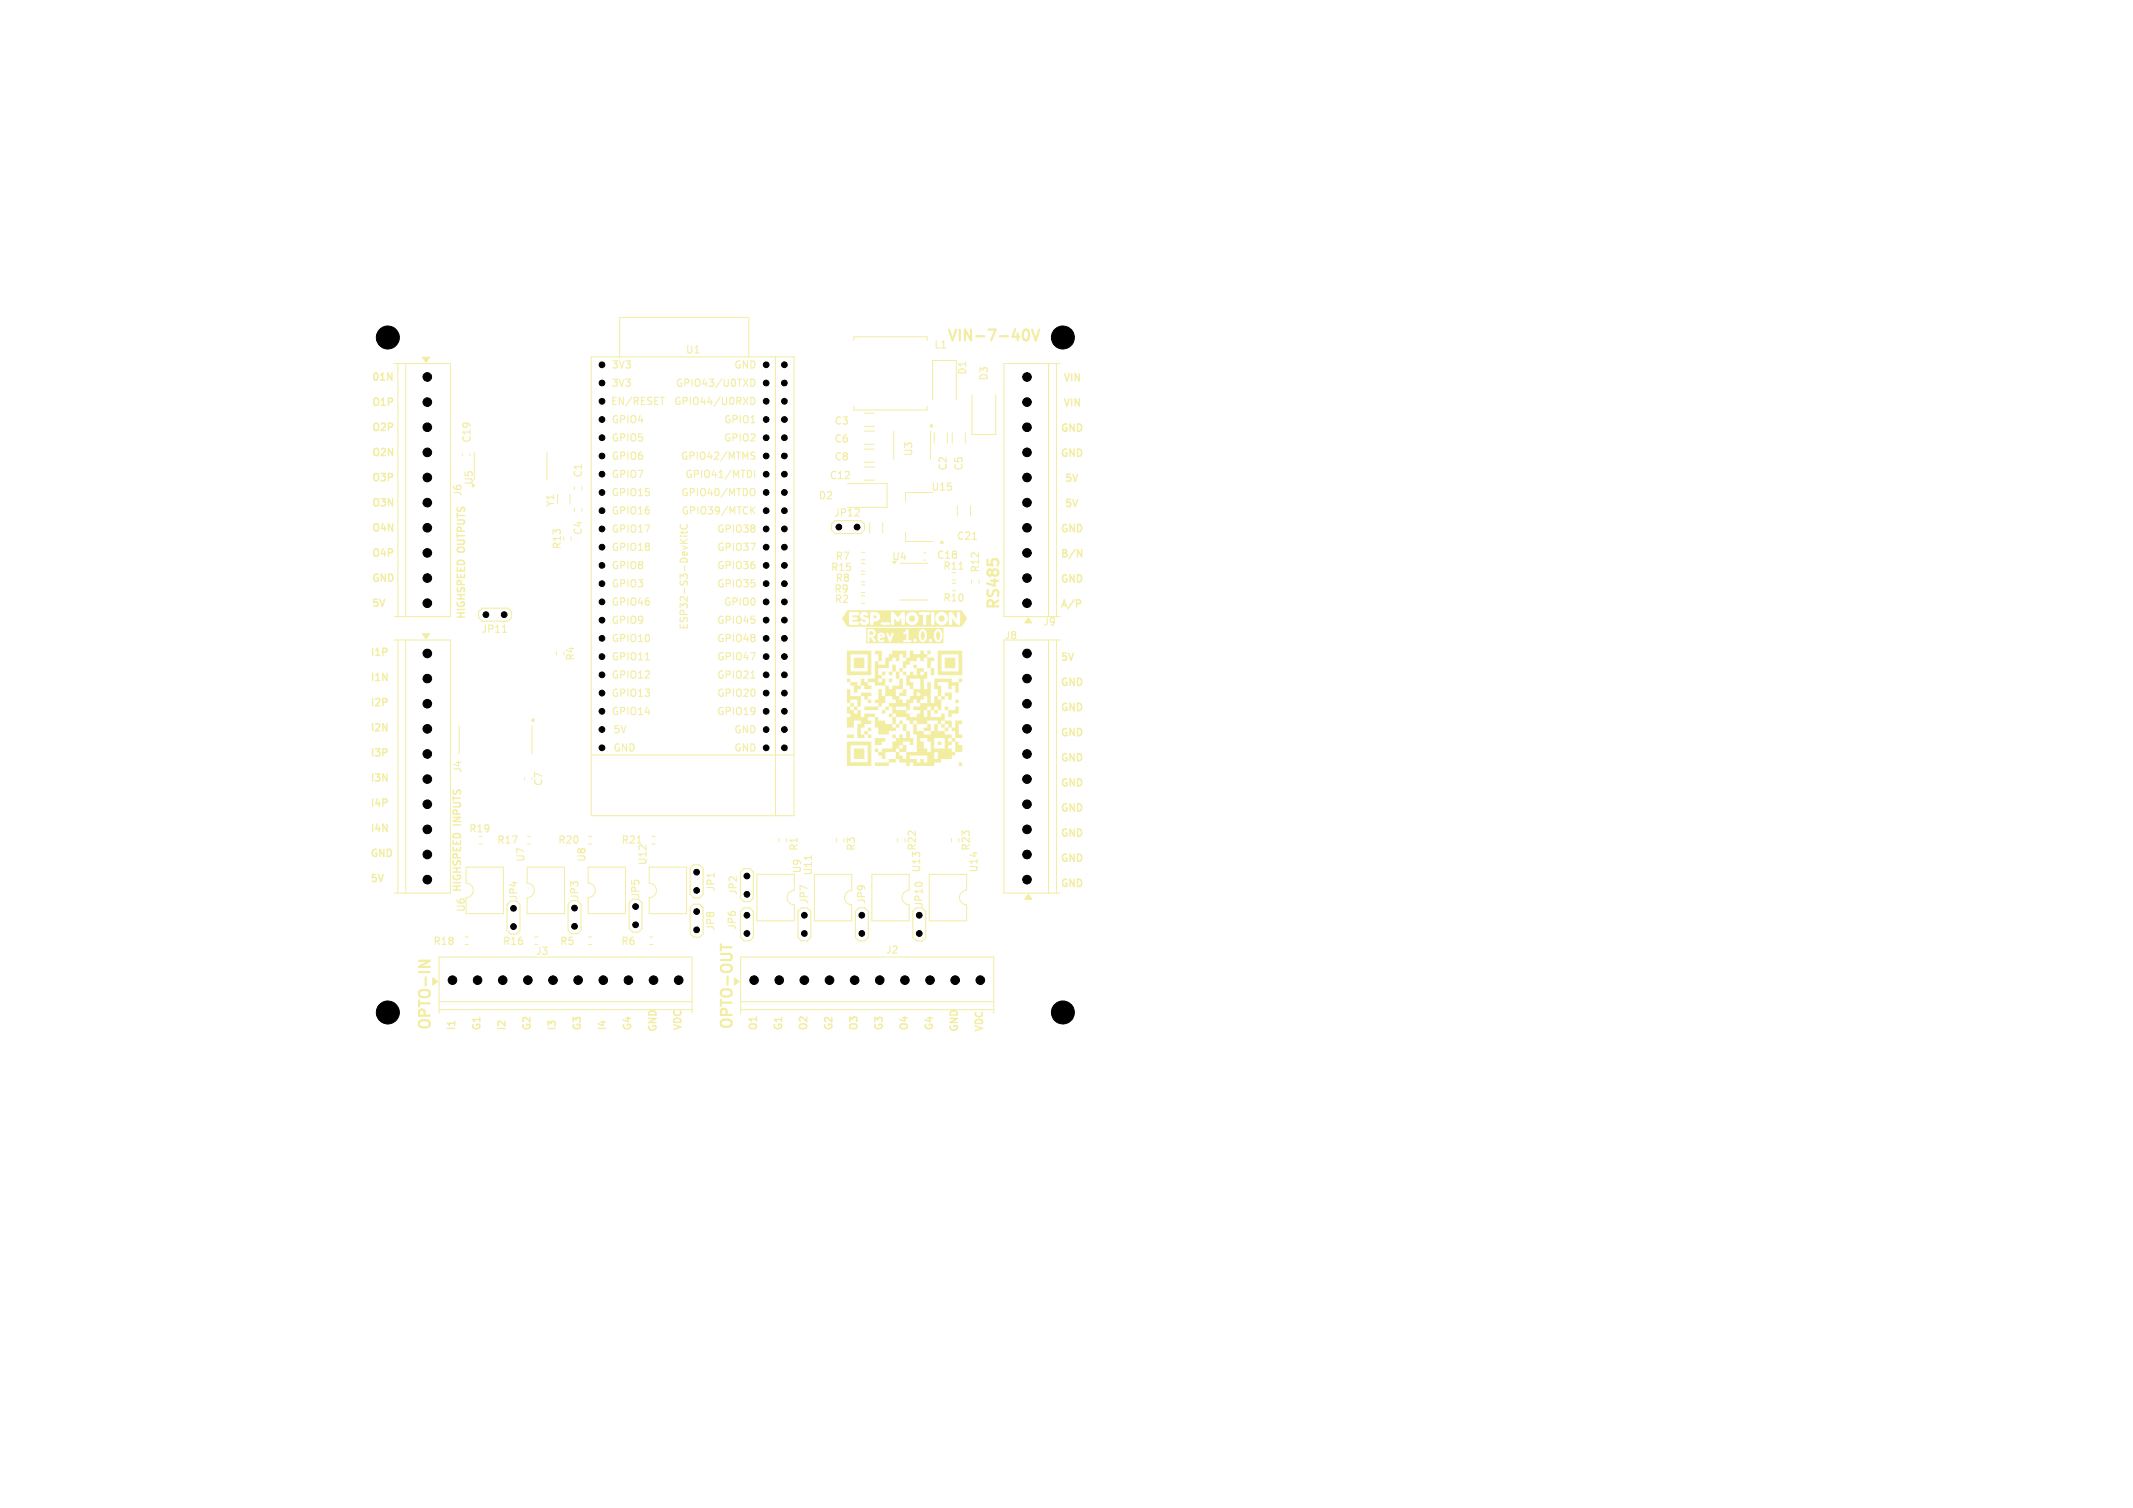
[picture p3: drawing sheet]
<svg xmlns="http://www.w3.org/2000/svg" width="297mm" height="210mm" viewBox="0 0 297 210" stroke-linecap="round" stroke-linejoin="round" font-family="sans-serif">
<defs><g id="words">
<g font-size="2.1" fill="#f2eda1">
<text x="131.8" y="47.6">VIN-7-40V</text>
<text x="139.2" y="85" transform="rotate(-90 139.2 85)">RS485</text>
<text x="60" y="143.6" transform="rotate(-90 60 143.6)">OPTO-IN</text>
<text x="102.1" y="143.5" transform="rotate(-90 102.1 143.5)">OPTO-OUT</text>
</g>
<g font-size="1.4" fill="#f2eda1">
<text x="51.7" y="53.1">01N</text>
<text x="85.1" y="51.5">3V3</text>
<text x="95.4" y="49.4">U1</text>
<text x="102.1" y="51.5">GND</text>
<text x="130" y="48.7">L1</text>
<text x="134.7" y="52.3" transform="rotate(-90 134.7 52.3)">D1</text>
<text x="137.7" y="53.1" transform="rotate(-90 137.7 53.1)">D3</text>
<text x="148" y="53.2">VIN</text>
<text x="51.7" y="56.6">O1P</text>
<text x="84.9" y="56.6">EN/RESET</text>
<text x="85.1" y="59.1">GPIO4</text>
<text x="85.1" y="54.1">3V3</text>
<text x="93.7" y="56.6">GPIO44/U0RXD</text>
<text x="94" y="54.1">GPIO43/U0TXD</text>
<text x="100.7" y="59.1">GPIO1</text>
<text x="116.1" y="59.3">C3</text>
<text x="148" y="56.7">VIN</text>
<text x="51.7" y="63.6">O2N</text>
<text x="51.7" y="60.1">O2P</text>
<text x="65.7" y="61.8" transform="rotate(-90 65.7 61.8)">C19</text>
<text x="85.1" y="61.7">GPIO5</text>
<text x="85.1" y="64.2">GPIO6</text>
<text x="94.7" y="64.2">GPIO42/MTMS</text>
<text x="100.7" y="61.7">GPIO2</text>
<text x="116.1" y="64.3">C8</text>
<text x="116.1" y="61.8">C6</text>
<text x="127.2" y="63.6" transform="rotate(-90 127.2 63.6)">U3</text>
<text x="132" y="65.6" transform="rotate(-90 132 65.6)">C2</text>
<text x="134.2" y="65.6" transform="rotate(-90 134.2 65.6)">C5</text>
<text x="147.6" y="60.2">GND</text>
<text x="147.6" y="63.7">GND</text>
<text x="51.7" y="70.6">O3N</text>
<text x="51.7" y="67.1">O3P</text>
<text x="64.4" y="69.2" transform="rotate(-90 64.4 69.2)">J6</text>
<text x="66" y="67.6" transform="rotate(-90 66 67.6)">U5</text>
<text x="77.3" y="70.7" transform="rotate(-90 77.3 70.7)">Y1</text>
<text x="81.2" y="66.6" transform="rotate(-90 81.2 66.6)">C1</text>
<text x="85.1" y="71.8">GPIO16</text>
<text x="85.1" y="69.3">GPIO15</text>
<text x="85.1" y="66.8">GPIO7</text>
<text x="94.7" y="69.3">GPIO40/MTDO</text>
<text x="94.8" y="71.8">GPIO39/MTCK</text>
<text x="95.3" y="66.8">GPIO41/MTDI</text>
<text x="113.9" y="69.7">D2</text>
<text x="115.4" y="66.9">C12</text>
<text x="129.6" y="68.5">U15</text>
<text x="148.2" y="67.2">5V</text>
<text x="148.2" y="70.7">5V</text>
<text x="51.7" y="74.1">O4N</text>
<text x="51.7" y="77.6">O4P</text>
<text x="64.8" y="76.8" transform="rotate(-90 64.8 76.8)">OUTPUTS</text>
<text x="78.3" y="76.6" transform="rotate(-90 78.3 76.6)">R13</text>
<text x="81.2" y="74.6" transform="rotate(-90 81.2 74.6)">C4</text>
<text x="85.1" y="76.9">GPIO18</text>
<text x="85.1" y="74.4">GPIO17</text>
<text x="99.7" y="74.4">GPIO38</text>
<text x="99.7" y="76.9">GPIO37</text>
<text x="116" y="72.1">JP12</text>
<text x="133.1" y="75.4">C21</text>
<text x="147.6" y="74.2">GND</text>
<text x="147.6" y="77.7">B/N</text>
<text x="51.7" y="81.1">GND</text>
<text x="85.1" y="82">GPIO3</text>
<text x="85.1" y="79.5">GPIO8</text>
<text x="99.7" y="79.5">GPIO36</text>
<text x="99.7" y="82">GPIO35</text>
<text x="115.6" y="79.7">R15</text>
<text x="116.1" y="82.7">R9</text>
<text x="116.2" y="81.2">R8</text>
<text x="116.2" y="78.2">R7</text>
<text x="124.1" y="78.2">U4</text>
<text x="130.4" y="78">C18</text>
<text x="131.2" y="79.5">R11</text>
<text x="131.2" y="84">R10</text>
<text x="136.5" y="79.8" transform="rotate(-90 136.5 79.8)">R12</text>
<text x="147.6" y="81.2">GND</text>
<text x="51.7" y="84.6">5V</text>
<text x="64.8" y="86.3" transform="rotate(-90 64.8 86.3)">HIGHSPEED</text>
<text x="66.9" y="88.3">JP11</text>
<text x="85.1" y="84.5">GPIO46</text>
<text x="85.1" y="87.1">GPIO9</text>
<text x="85.1" y="89.6">GPIO10</text>
<text x="96" y="87.8" transform="rotate(-90 96 87.8)">ESP32-S3-DevKitC</text>
<text x="99.7" y="89.6">GPIO48</text>
<text x="99.7" y="87.1">GPIO45</text>
<text x="100.7" y="84.5">GPIO0</text>
<text x="116.1" y="84.2">R2</text>
<text x="139.8" y="89.2">J8</text>
<text x="145.2" y="87.3">J9</text>
<text x="147.6" y="84.7">A/P</text>
<text x="51.5" y="91.4">I1P</text>
<text x="51.5" y="94.9">I1N</text>
<text x="80.2" y="92.1" transform="rotate(-90 80.2 92.1)">R4</text>
<text x="85.1" y="92.2">GPIO11</text>
<text x="85.1" y="94.7">GPIO12</text>
<text x="99.7" y="94.7">GPIO21</text>
<text x="99.7" y="92.2">GPIO47</text>
<text x="147.6" y="95.6">GND</text>
<text x="147.6" y="92.1">5V</text>
<text x="51.5" y="101.9">I2N</text>
<text x="51.5" y="98.4">I2P</text>
<text x="85.1" y="99.8">GPIO14</text>
<text x="85.1" y="97.2">GPIO13</text>
<text x="99.7" y="97.2">GPIO20</text>
<text x="99.7" y="99.8">GPIO19</text>
<text x="147.6" y="99.1">GND</text>
<text x="51.5" y="105.4">I3P</text>
<text x="64.4" y="107.7" transform="rotate(-90 64.4 107.7)">J4</text>
<text x="85.3" y="104.9">GND</text>
<text x="85.3" y="102.3">5V</text>
<text x="102.1" y="102.3">GND</text>
<text x="102.1" y="104.9">GND</text>
<text x="147.6" y="102.6">GND</text>
<text x="147.6" y="106.1">GND</text>
<text x="51.5" y="108.9">I3N</text>
<text x="51.5" y="112.4">I4P</text>
<text x="75.7" y="109.6" transform="rotate(-90 75.7 109.6)">C7</text>
<text x="147.6" y="113.1">GND</text>
<text x="147.6" y="109.6">GND</text>
<text x="51.5" y="115.9">I4N</text>
<text x="51.5" y="119.4">GND</text>
<text x="64.2" y="114.8" transform="rotate(-90 64.2 114.8)">INPUTS</text>
<text x="65.2" y="116.1">R19</text>
<text x="69.1" y="117.7">R17</text>
<text x="77.6" y="117.7">R20</text>
<text x="86.4" y="117.7">R21</text>
<text x="111.3" y="118.6" transform="rotate(-90 111.3 118.6)">R1</text>
<text x="119.2" y="118.6" transform="rotate(-90 119.2 118.6)">R3</text>
<text x="127.7" y="118.6" transform="rotate(-90 127.7 118.6)">R22</text>
<text x="135.2" y="118.6" transform="rotate(-90 135.2 118.6)">R23</text>
<text x="147.6" y="116.6">GND</text>
<text x="51.5" y="122.9">5V</text>
<text x="64.2" y="124.3" transform="rotate(-90 64.2 124.3)">HIGHSPEED</text>
<text x="72.2" y="125.5" transform="rotate(-90 72.2 125.5)">JP4</text>
<text x="73.2" y="120.1" transform="rotate(-90 73.2 120.1)">U7</text>
<text x="80.7" y="125.4" transform="rotate(-90 80.7 125.4)">JP3</text>
<text x="81.7" y="120.1" transform="rotate(-90 81.7 120.1)">U8</text>
<text x="89.2" y="125.2" transform="rotate(-90 89.2 125.2)">JP5</text>
<text x="90.2" y="120.6" transform="rotate(-90 90.2 120.6)">U12</text>
<text x="99.7" y="124.2" transform="rotate(-90 99.7 124.2)">JP1</text>
<text x="102.8" y="124.8" transform="rotate(-90 102.8 124.8)">JP2</text>
<text x="111.7" y="121.7" transform="rotate(-90 111.7 121.7)">U9</text>
<text x="113.3" y="122" transform="rotate(-90 113.3 122)">U11</text>
<text x="128.3" y="121.6" transform="rotate(-90 128.3 121.6)">U13</text>
<text x="136.3" y="121.6" transform="rotate(-90 136.3 121.6)">U14</text>
<text x="147.6" y="120.1">GND</text>
<text x="147.6" y="123.6">GND</text>
<text x="60.2" y="131.8">R18</text>
<text x="64.9" y="127.1" transform="rotate(-90 64.9 127.1)">U6</text>
<text x="69.9" y="131.8">R16</text>
<text x="77.9" y="131.8">R5</text>
<text x="86.4" y="131.8">R6</text>
<text x="99.7" y="129.7" transform="rotate(-90 99.7 129.7)">JP8</text>
<text x="102.7" y="129.6" transform="rotate(-90 102.7 129.6)">JP6</text>
<text x="112.7" y="126" transform="rotate(-90 112.7 126)">JP7</text>
<text x="120.7" y="126" transform="rotate(-90 120.7 126)">JP9</text>
<text x="128.7" y="126.5" transform="rotate(-90 128.7 126.5)">JP10</text>
<text x="74.5" y="133.2">J3</text>
<text x="123.3" y="133">J2</text>
<text x="63.4" y="143.6" transform="rotate(-90 63.4 143.6)">I1</text>
<text x="66.9" y="143.6" transform="rotate(-90 66.9 143.6)">G1</text>
<text x="70.4" y="143.6" transform="rotate(-90 70.4 143.6)">I2</text>
<text x="73.9" y="143.6" transform="rotate(-90 73.9 143.6)">G2</text>
<text x="77.4" y="143.6" transform="rotate(-90 77.4 143.6)">I3</text>
<text x="80.9" y="143.6" transform="rotate(-90 80.9 143.6)">G3</text>
<text x="84.4" y="143.6" transform="rotate(-90 84.4 143.6)">I4</text>
<text x="87.9" y="143.6" transform="rotate(-90 87.9 143.6)">G4</text>
<text x="91.5" y="143.8" transform="rotate(-90 91.5 143.8)">GND</text>
<text x="94.9" y="143.6" transform="rotate(-90 94.9 143.6)">VDC</text>
<text x="105.5" y="143.6" transform="rotate(-90 105.5 143.6)">O1</text>
<text x="109" y="143.6" transform="rotate(-90 109 143.6)">G1</text>
<text x="112.5" y="143.6" transform="rotate(-90 112.5 143.6)">O2</text>
<text x="116" y="143.6" transform="rotate(-90 116 143.6)">G2</text>
<text x="119.5" y="143.6" transform="rotate(-90 119.5 143.6)">O3</text>
<text x="123" y="143.6" transform="rotate(-90 123 143.6)">G3</text>
<text x="126.5" y="143.6" transform="rotate(-90 126.5 143.6)">O4</text>
<text x="130" y="143.6" transform="rotate(-90 130 143.6)">G4</text>
<text x="133.4" y="143.8" transform="rotate(-90 133.4 143.8)">GND</text>
<text x="136.9" y="143.8" transform="rotate(-90 136.9 143.8)">VDC</text>
</g>
</g></defs>
<path d="M142.6 46a.36 .36 0 0 1 .3-.1 .36 .36 0 0 1 .3 .3 .77 .77 0 0 1-.4 1.2 .91 .91 0 0 1-.2-1.4zM143.7 45.9l.5 1.5 .5-1.5" fill="none" stroke="#f2eda1" stroke-width=".3"/>
<g fill="#f2eda1">
<path d="M122.5 88.4h.3l.1 .1-.4 .1z"/>
<path d="M128.4 88l.1-.1a.75 .75 0 0 1 0 1.2 .88 .88 0 0 1-.1-1.1z"/>
<path d="M130.5 88l.2-.1a.75 .75 0 0 1-.1 1.2 .88 .88 0 0 1-.1-1.1z"/>
<path d="M121.1 87.9l.4 .1 .1 .3-.5 .1z"/>
<path d="M120.6 87.4h10.8v2.2h-10.8v-1.8h.2v1.5a.15 .15 0 0 0 .1 .1 .15 .15 0 0 0 .2-.1v-.6h.1l.5 .7a.15 .15 0 0 0 .2 0 .15 .15 0 0 0 0-.2l-.3-.5 .2-.2h.4v.6l.1 .2 .3 .1 .5-.1a.15 .15 0 0 0 0-.2 .15 .15 0 0 0-.2 0h-.3l-.1-.2 .7-.2-.1-.4h.3l.4 1 .1 .1 .2-.1 .3-1.1h1.4l.1 .1 .3-.1v.9h-.3a.15 .15 0 0 0-.1 .2 .15 .15 0 0 0 .1 .1h.9l.1-.1v-.1h.3a.22 .22 0 0 0 .3 .2 .22 .22 0 0 0 0-.4 .22 .22 0 0 0-.3 .2l-.7-.1v-.8h1.4l.1 .7 .4 .4h.2l.3-.2h.4a.22 .22 0 0 0 .4 .2 .22 .22 0 0 0 0-.4 .22 .22 0 0 0-.4 .2h-.4l.2-.9h1v.4l.1 .5 .3 .2 .4-.1 .3-.6v-.4l-.2-.5-.3-.2h-.2l-.3 .2-.1 .5h-1l-.2-.5-.3-.2h-.2l-.3 .2-.2 .5h-1.4v-.6l-.2-.1-.5 .6-1.6-.1-.3 .7-.3-.7-.2 .2h-.3l-.2-.2h-.4l-.2 .1-.1 .3h-.4l.1-.5-.2-.3-.2-.1h-.6l-.1 .2h-.2z"/>
</g>
<path d="M137.5 77.9v.8M138.1 78l.3-.1h.3l.2 .1M58.3 133.8h1.5l-1.5 .9M100.4 131.5v.8" fill="none" stroke="#f2eda1" stroke-width=".3"/>
<path d="M150 76.5l.6 1v-1M150.4 83.6l.1 .1-.1 .3" fill="none" stroke="#f2eda1" stroke-width=".2"/>
<g fill="none" stroke="#f2eda1" stroke-width=".15">
<path d="M91.9 55.3h.6M104.5 52.8a.51 .51 0 0 1 .6 .5 .51 .51 0 0 1-.6 .5zM104.5 55.3a.51 .51 0 0 1 .6 .5 .51 .51 0 0 1-.6 .5zM94.7 75.1l.6 .6M94.7 74.7h.1M94.8 73a.47 .47 0 0 0 .3 .7 .47 .47 0 0 0 .6-.5l-.1-.2M95 74.7h.7M95 74v.3M95.7 75.1l-.6 .4M95.7 74l-.1 .2h-.9M104.5 65.5l.1 .4-.1 .5M104.6 68.1l.1-.1a.34 .34 0 0 1 .4 .4v.3a.33 .33 0 0 1-.2 .3 .33 .33 0 0 1-.3 0"/>
<path d="M104.6 63.3l.4 .2 .1 .3-.2 .2-.4-.1M104.7 71l.4 .6M105.1 65.5v1M105.1 63h-.4l-.1 .1M105.1 70.6l-.6 .5M119 71.9h.6M119.6 71v.3M133.5 79.3h.6M135.4 75.1h.6M70 88.1h.5M89.9 91.9h.5M104.5 94.4h.6"/>
<path d="M88.7 117.4h.6M113 119.1v.6M99.5 121.6v.6M111.6 126.4l-.5 .5v3.6l.5 .5h.8l.5-.5v-3.6l-.5-.5"/>
</g>
<g fill="none" stroke="#f2eda1" stroke-width=".14">
<path d="M120.4 57.5h1.4M120.4 59.4h1.4M64.4 63.2v.2M65.4 63.2v.2M80 70.8v.4M81 70.8v.4M120.4 65h1.4M120.4 66.9h1.4M120.4 62.5h1.4M120.4 64.4h1.4M124.4 60.1v3.9M128.6 77h.3"/>
<path d="M128.6 78h.3M129.6 60.1v3.9M132.6 60.3v1.4M134.4 60.3v1.4M54.9 89.1h7.8v35.3h-7.8M55.4 89.1v35.3M56.5 89.1v35.3M66.7 117.5h.5M81.9 116.5h.5M81.9 117.5h.5M90.8 116.5h.4M90.8 117.5h.4"/>
<path d="M132.5 116.8v.4M133.5 116.8v.4M74.4 130.5h.5M74.4 131.5h.5"/>
</g>
<g fill="#f2eda1" stroke="#f2eda1" stroke-width=".14">
<path d="M129.5 59.3l.3-.2v.4z"/>
<path d="M58.8 88.3h1l-.5 .6z"/>
</g>
<g fill="#f2eda1">
<path d="M117.9 94.5h.5v.5h-.5z"/>
<path d="M117.9 102.3h1v.5h-1z"/>
<path d="M118.9 91.6h1.5v1.4h-1.5z"/>
<path d="M118.9 104.2h1.5v1.5h-1.5z"/>
<path d="M120.8 97.4h.5v.5h-.5z"/>
<path d="M120.8 102.3h.5v.5h-.5z"/>
<path d="M122.8 93.5h.5v.5h-.5z"/>
<path d="M123.8 94.5h.4v.5h-.4z"/>
<path d="M124.7 93.5h.5v1h-.5z"/>
<path d="M125.7 100.8h.5v1h-.5z"/>
<path d="M127.2 92.6h.5v.4h-.5z"/>
<path d="M129.6 93h.5v1h-.5z"/>
<path d="M130.6 103.3h.5v.5h-.5z"/>
<path d="M131.1 100.8h.4v.5h-.4z"/>
<path d="M131.5 101.3h.5v.5h-.5z"/>
<path d="M131.5 91.6h1.5v1.4h-1.5z"/>
<path d="M133 97.4h.5v.5h-.5z"/>
<path d="M133.5 106.2h.5v.5h-.5z"/>
<path d="M121.8 102.8h1.5v.5h-.5v.5h-1z"/>
<path d="M125.2 96.5h.5v-.5h.5v.9h-1z"/>
<path d="M125.2 104.2h.5v-.4h.5v.9h-1z"/>
<path d="M128.6 101.3h.5v-.5h.5v1h-1z"/>
<path d="M129.1 91.6h1v.5h-.5v.9h-.5z"/>
<path d="M124.2 92.6h.5v.9h-.5v.5h-.4v-.5h.4z"/>
<path d="M117.9 90.6h3.4v3.4h-3.4v-.5h2.9v-2.4h-2.4v2.4h-.5z"/>
<path d="M117.9 103.3h3.4v3.4h-3.4v-.5h2.9v-2.4h-2.4v2.4h-.5z"/>
<path d="M130.6 90.6h3.4v3.4h-3.4v-.5h2.9v-2.4h-2.4v2.4h-.5z"/>
<path d="M131.5 98.4h.5v.5h1v-.5h.5v1h-1v.5h-.5v-1h-.5z"/>
<path d="M121.8 104.2h.5v.5h.5v-.5h1.4v-.9h.5v-.5h-.5v-.5h.5v.5h.5v-.5h.5v.5h.5v-1h.5v1h.5v1h-.5v-.5h-1v.5h-.5v.4h-.5v.5h-1.4v1h-.5v-.5h-.5v-.5h-.5z"/>
<path d="M117.9 96h.5v.9h1.5v-.4h1.4v.4h-.5v.5h-.4v-.5h-.5v1.5h-.5v.5h-.5v.5h.5v-.5h.5v1h.5v-.5h1.4v.5h-1v.4h.5v.5h-.9v.5h-.5v1h.5v-.5h.4v-.5h.5v.5h-.5v.5h-.4v.5h-1v-2h.5v-.5h-1v1h-1v-1.4h.5v-.5h-.5v-1h.5v-.5h.5v.5h-.5v.5h.5v-.5h.5v-1h-1v.5h-.5z"/>
<path d="M121.8 90.6h1v1.5h-.5v.5h1v-1h.5v-.5h.4v-.5h2v1h.5v-1h.5v.5h.9v-.5h.5v.5h.5v-.5h.5v.5h-.5v.5h-.5v.5h-.5v-.5h-.4v.5h-1v.5h-.5v.4h-.5v.5h-.5v-.5h.5v-.9h.5v-.5h-.5v-.5h-.5v1h-.5v-.5h-.5v.5h-.4v.9h-1.5v1h.5v.5h-.5v.5h.5v-.5h.5v1h-1.5v-.5h-1v.5h.5v.5h-.9v-.5h-.5v.5h-.5v.5h-.5v-1h-.5v-.5h1v.5h.5v-1h.5v.5h.4v-.5h1v-2.4h.5v-1h-.5z"/>
<path d="M121.8 106.2h2v-.5h.9v-1h.5v.5h.5v.5h2v.5h.4v-.5h.5v.5h.5v-.5h1.5v-1h-.5v1h-1v-.5h-2.4v.5h-.5v-1h1.5v-1.4h.9v.9h.5v.5h.5v-.5h1.9v-1.4h-1.4v1.4h-.5v-.9h-.5v-.5h-1v.5h-.4v-1h-.5v-1.5h.5v1h.9v.5h1v-.5h.5v-1h.5v1h.9v.5h1v.5h-.5v.5h.5v-.5h.5v-1h-.5v-.5h-.5v-.5h-.5v-.5h1v1h.5v-1h1v.5h-.5v1.5h.5v.5h-1v.5h-.5v.5h-.5v.4h.5v.5h.5v-1.4h.5v.5h.5v.9h-1v.5h-.5v.5h-1.4v.5h-1v.5h-2.9v-.5h-.5v.5h-.5v-.5h-1v-.5h-.5v.5h-.9v.5h-2z"/>
<path d="M122.3 96h.5v.9h.5v-1.4h.5v.5h.4v-.5h1v-1h.5v1.5h-1v.9h.5v.5h.5v.5h.5v-.5h.5v-.5h1.4v-.4h-.4v.4h-.5v-.9h.9v-1.5h-1.4v.5h.5v1h-.5v-.5h-.5v-1.5h-.5v-.5h.5v.5h.5v-.5h.5v.5h.5v-1h.9v.5h-.5v.5h.5v-.5h.5v1h-.5v1.5h.5v-1h.5v2.9h.5v-.5h1v-.5h-.5v.5h-.5v-.5h.5v-.9h-.5v-1.5h2.4v.5h1v-.5h.5v.5h-.5v1.5h-.5v-1h-.5v.5h-.5v-1h-1.4v.5h.5v1.4h.4v-.4h1v.9h-.5v-.5h-.5v.5h-.4v1.5h-.5v.5h-.5v-.5h.5v-.5h-.5v.5h-.5v1h1.5v-.5h.4v.9h-.4v.5h-.5v-.5h-1.5v.5h-1.4v-.5h-.5v.5h-.5v-.5h-.5v-.4h-1.5v.9h-.5v.5h.5v-.5h.5v-.5h.5v.5h-.5v.5h-.5v.5h-.9v.5h-1.5v-1h-.5v-1.4h.5v.4h1v.5h.9v-.9h.5v-.5h-.5v.5h-.4v-.5h.4v-1h.5v.5h1.5v.5h.5v.5h1v-.5h.9v.5h.5v-1h.5v-.5h-.5v.5h-.5v.5h-.5v-.5h-.9v-.5h.9v-.5h1v-1h-.5v.5h-.5v.5h-.4v-.5h-.5v.5h-.5v1h-.5v-.5h-2.4v.5h-.5v.5h-.5v-.5h.5v-.5h.5v-.5h.9v-.5h-.5v-.5h-.9v1h-.5v.5h-.5v.5h-1.9v-.5h1.9v-.5h-.5v-.5h.5z"/>
</g>
<g fill="none" stroke="#f2eda1" stroke-width=".14">
<path d="M54.9 50.6h7.8v35.3h-7.8M55.4 50.6v35.3M56.5 50.6v35.3M82.3 49.7h28.3v63.9h-28.3zM86.3 49.7v-5.5h18v5.5M108 49.7v63.9M129.9 55.7v-5.5h3.3v5.5M135.3 55v5.5h3.3v-5.5M79.4 68.8v1.4M79.5 74.8v.4M80 67.8v.4M81 67.8v.4"/>
<path d="M119.9 80h.5M120.4 60h1.4M120.4 61.9h1.4M125.3 78.4h3.9M130.1 60.3v1.4M131.9 60.3v1.4M119.9 81h.5M125.3 83.6h3.9M132.6 80.8h.5M135.3 80.8v.4M136.3 80.8v.4M73.4 116.5h.5"/>
<path d="M73.4 117.5h.5M82.3 105.2h28.3M108.5 116.8v.4M109.5 116.8v.4M125 116.8v.4M126 116.8v.4"/>
</g>
<path d="M115.8 73l.5-.5h3.6l.5 .5v.8l-.5 .5h-3.6l-.5-.5zM66.6 85.2l.5-.5h3.6l.5 .5v.8l-.5 .5h-3.6l-.5-.5zM88.1 125.2l-.5 .5v3.6l.5 .5h.8l.5-.5v-3.6l-.5-.5M96.1 126.4l.5-.5h.8l.5 .5v3.6l-.5 .5h-.8l-.5-.5z" fill="none" stroke="#f2eda1" stroke-width=".15"/>
<path d="M58.8 49.8h1l-.5 .6z" fill="#f2eda1" stroke="#f2eda1" stroke-width=".14"/>
<g fill="#f2eda1">
<path d="M121.6 85.7l.4 .1v.2l-.4 .1z"/>
<path d="M118 85h15.9l.8 1.1-.8 1.2h-15.9l-.8-1.2 .5-.6h.5v1.4l.1 .1h1.2l.1-.1v-.3h.1a.66 .66 0 0 0 .9 .4 .66 .66 0 0 0 .3-.9l-.7-.3v-.1l.5 .1 .2-.3h.3v1.3a.24 .24 0 0 0 .2 .2 .24 .24 0 0 0 .2-.2h1l.2 .2h1l.2-.2-.2-.1h-1l-.2 .1h-1v-.2a.69 .69 0 0 0 .8-.3 .69 .69 0 0 0 0-.8h1.7v1.3a.23 .23 0 0 0 .2 .2 .23 .23 0 0 0 .2-.2v-.7l.3 .4 .2 .1 .2-.1 .3-.4v.7a.24 .24 0 0 0 .3 .2 .24 .24 0 0 0 .2-.2v-.6h.1a.91 .91 0 0 0 1.3 .8 .91 .91 0 0 0 .2-1.6h.4l.1 .2h.4v1.2a.23 .23 0 0 0 .2 .2 .23 .23 0 0 0 .3-.2v-1.2h.4l.1-.1h.1v1.3a.24 .24 0 0 0 .3 .2 .24 .24 0 0 0 .2-.2v-.6h.1a.91 .91 0 0 0 1.3 .8 .91 .91 0 0 0 .2-1.5h.4v1.3a.23 .23 0 0 0 .2 .2 .23 .23 0 0 0 .3-.2v-.7l.6 .9h.3h.2v-1.5a.24 .24 0 0 0-.2-.3 .24 .24 0 0 0-.3 .3v.7l-.7-.9h-.3l-.1 .2h-.4a.88 .88 0 0 0-1-.2 .88 .88 0 0 0-.5 .9h-.1v-.7a.24 .24 0 0 0-.2-.3 .24 .24 0 0 0-.3 .3h-.1v-.2l-.2-.1h-1.2l-.1 .2h-.4a.88 .88 0 0 0-1-.1 .88 .88 0 0 0-.5 .9h-.1v-.8l-.1-.1h-.4l-.5 .7-.5-.7a.27 .27 0 0 0-.4 .2h-1.7l-.5-.3-.6 .1-.1 .2h-.3a.63 .63 0 0 0-.8-.3 .63 .63 0 0 0-.3 .8 .63 .63 0 0 0 .7 .4v.2h-.2a.3 .3 0 0 0-.5-.1l-.1 .1h-1v-.3h.5a.2 .2 0 0 0 .2-.2 .2 .2 0 0 0-.2-.2h-.5v-.2h.7a.24 .24 0 0 0 .2-.2 .24 .24 0 0 0-.2-.3h-.9l-.2 .1-.1 .2h-.5z"/>
<circle cx="127" cy="86.1" r=".44"/>
<circle cx="131.1" cy="86.1" r=".44"/>
</g>
<g fill="none" stroke="#f2eda1" stroke-width=".14">
<path d="M118.9 47.4v-.5h10.2v.5M118.9 56.6v.5h10.2v-.5M146 50.6v35.3M147.1 50.6v35.3M147.6 50.6h-7.8v35.3h7.8M66 63v3.9M76.2 63v3.9M118 67.4h5.5v3.3h-5.5M119.9 78.5h.5M119.9 79.5h.5M119.9 76.9h.5M119.9 78h.5"/>
<path d="M121.1 72.8v1.4M122.9 72.8v1.4M126.1 74.2v1.2h3.7M129.8 68.6h-3.7v1.3M133.3 70.4v1.5M135.1 70.4v1.5M77.5 90.8v.4M78.5 90.8v.4M119.9 83h.5M119.9 84h.5M119.9 81.5h.5M119.9 82.5h.5"/>
<path d="M132.6 81.2h.5M132.6 82.3h.5M146 89.1v35.3M147.1 89.1v35.3M147.6 89.1h-7.8v35.3h7.8M63.9 101.1v3.9M73 108.3v.3M74.1 101.1v3.9M74.1 108.3v.3M116.5 116.8v.4M117.5 116.8v.4M61.1 139.5h35.3"/>
<path d="M64.8 130.5h.4M64.8 131.5h.4M64.9 120.8h5.2v6.4h-5.2v-2.2a1 1 0 0 0 1-1 1 1 0 0 0-1-1zM73.4 120.8h5.2v6.4h-5.2v-2.2a1 1 0 0 0 1-1 1 1 0 0 0-1-1zM81.9 120.8h5.2v6.4h-5.2v-2.2a1 1 0 0 0 1-1 1 1 0 0 0-1-1zM81.9 130.5h.5M81.9 131.5h.5M90.4 120.8h5.2v6.4h-5.2v-2.2a1 1 0 0 0 1-1 1 1 0 0 0-1-1zM90.4 130.5h.5M90.4 131.5h.5M103.1 139.5h35.3M105.4 121.8h5.2v2.2a1 1 0 0 0-1 1 1 1 0 0 0 1 1v2.2h-5.2z"/>
<path d="M113.4 121.8h5.2v2.2a1 1 0 0 0-1 1 1 1 0 0 0 1 1v2.2h-5.2zM121.4 121.8h5.2v2.2a1 1 0 0 0-1 1 1 1 0 0 0 1 1v2.2h-5.2zM129.4 121.8h5.2v2.2a1 1 0 0 0-1 1 1 1 0 0 0 1 1v2.2h-5.2zM61.1 141.1v-7.8h35.3v7.8M61.1 140.6h35.3M103.1 141.1v-7.8h35.3v7.8M103.1 140.6h35.3"/>
</g>
<g fill="#f2eda1" stroke="#f2eda1" stroke-width=".14">
<path d="M143.2 124.6l.5 .6h-1z"/>
<path d="M131.1 75.3l.3 .3h-.5z"/>
<path d="M74 100.3l.3-.2v.4z"/>
<path d="M60.3 136.2l.6 .5-.6 .5z"/>
<path d="M102.3 136.2l.6 .5-.6 .5z"/>
<path d="M143.2 86.1l.5 .6h-1z"/>
</g>
<path d="M71.1 125.5l-.5 .5v3.6l.5 .5h.8l.5-.5v-3.6l-.5-.5M79.6 125.4l-.5 .5v3.6l.5 .5h.8l.5-.5v-3.6l-.5-.5M96.1 120.9l.5-.5h.8l.5 .5v3.6l-.5 .5h-.8l-.5-.5zM103.1 121.5l.5-.5h.8l.5 .5v3.6l-.5 .5h-.8l-.5-.5zM103.6 126.4h.8l.5 .5v3.6l-.5 .5h-.8l-.5-.5v-3.6zM119.6 126.4l-.5 .5v3.6l.5 .5h.8l.5-.5v-3.6l-.5-.5M127.6 126.4l-.5 .5v3.6l.5 .5h.8l.5-.5v-3.6" fill="none" stroke="#f2eda1" stroke-width=".15"/>
<g fill="#000" stroke="#000" stroke-width=".14">
<circle cx="54" cy="47" r="1.6"/>
<circle cx="59.5" cy="59.5" r=".6"/>
<circle cx="59.5" cy="52.5" r=".6"/>
<circle cx="59.5" cy="56" r=".6"/>
<circle cx="83.8" cy="53.3" r=".4"/>
<circle cx="83.8" cy="50.8" r=".4"/>
<circle cx="83.8" cy="55.9" r=".4"/>
<circle cx="83.8" cy="58.4" r=".4"/>
<circle cx="106.7" cy="50.8" r=".4"/>
<circle cx="106.7" cy="58.4" r=".4"/>
<circle cx="106.7" cy="55.9" r=".4"/>
<circle cx="106.7" cy="53.3" r=".4"/>
<circle cx="109.2" cy="55.9" r=".4"/>
<circle cx="109.2" cy="50.8" r=".4"/>
<circle cx="109.2" cy="58.4" r=".4"/>
<circle cx="109.2" cy="53.3" r=".4"/>
<circle cx="143" cy="59.5" r=".6"/>
<circle cx="143" cy="52.5" r=".6"/>
<circle cx="143" cy="56" r=".6"/>
<circle cx="148" cy="47" r="1.6"/>
<circle cx="59.5" cy="66.5" r=".6"/>
<circle cx="59.5" cy="73.5" r=".6"/>
<circle cx="59.5" cy="63" r=".6"/>
<circle cx="59.5" cy="70" r=".6"/>
<circle cx="59.5" cy="77" r=".6"/>
<circle cx="83.8" cy="76.2" r=".4"/>
<circle cx="83.8" cy="73.7" r=".4"/>
<circle cx="83.8" cy="66" r=".4"/>
<circle cx="83.8" cy="68.6" r=".4"/>
<circle cx="83.8" cy="63.5" r=".4"/>
<circle cx="83.8" cy="61" r=".4"/>
<circle cx="83.8" cy="71.1" r=".4"/>
<circle cx="83.8" cy="78.7" r=".4"/>
<circle cx="106.7" cy="63.5" r=".4"/>
<circle cx="106.7" cy="73.7" r=".4"/>
<circle cx="106.7" cy="71.1" r=".4"/>
<circle cx="106.7" cy="68.6" r=".4"/>
<circle cx="106.7" cy="78.7" r=".4"/>
<circle cx="106.7" cy="66" r=".4"/>
<circle cx="106.7" cy="61" r=".4"/>
<circle cx="106.7" cy="76.2" r=".4"/>
<circle cx="109.2" cy="73.7" r=".4"/>
<circle cx="109.2" cy="63.5" r=".4"/>
<circle cx="109.2" cy="61" r=".4"/>
<circle cx="109.2" cy="66" r=".4"/>
<circle cx="109.2" cy="76.2" r=".4"/>
<circle cx="109.2" cy="68.6" r=".4"/>
<circle cx="109.2" cy="71.1" r=".4"/>
<circle cx="109.2" cy="78.7" r=".4"/>
<circle cx="116.8" cy="73.4" r=".4"/>
<circle cx="119.3" cy="73.4" r=".4"/>
<circle cx="143" cy="66.5" r=".6"/>
<circle cx="143" cy="73.5" r=".6"/>
<circle cx="143" cy="63" r=".6"/>
<circle cx="143" cy="70" r=".6"/>
<circle cx="143" cy="77" r=".6"/>
<circle cx="59.5" cy="98" r=".6"/>
<circle cx="59.5" cy="91" r=".6"/>
<circle cx="59.5" cy="94.5" r=".6"/>
<circle cx="59.5" cy="80.5" r=".6"/>
<circle cx="59.5" cy="84" r=".6"/>
<circle cx="67.7" cy="85.6" r=".4"/>
<circle cx="70.2" cy="85.6" r=".4"/>
<circle cx="83.8" cy="99.1" r=".4"/>
<circle cx="83.8" cy="96.5" r=".4"/>
<circle cx="83.8" cy="81.3" r=".4"/>
<circle cx="83.8" cy="83.8" r=".4"/>
<circle cx="83.8" cy="88.9" r=".4"/>
<circle cx="83.8" cy="86.4" r=".4"/>
<circle cx="83.8" cy="94" r=".4"/>
<circle cx="83.8" cy="91.4" r=".4"/>
<circle cx="106.7" cy="83.8" r=".4"/>
<circle cx="106.7" cy="91.4" r=".4"/>
<circle cx="106.7" cy="88.9" r=".4"/>
<circle cx="106.7" cy="99.1" r=".4"/>
<circle cx="106.7" cy="94" r=".4"/>
<circle cx="106.7" cy="96.5" r=".4"/>
<circle cx="106.7" cy="81.3" r=".4"/>
<circle cx="106.7" cy="86.4" r=".4"/>
<circle cx="109.2" cy="83.8" r=".4"/>
<circle cx="109.2" cy="99.1" r=".4"/>
<circle cx="109.2" cy="88.9" r=".4"/>
<circle cx="109.2" cy="96.5" r=".4"/>
<circle cx="109.2" cy="86.4" r=".4"/>
<circle cx="109.2" cy="94" r=".4"/>
<circle cx="109.2" cy="81.3" r=".4"/>
<circle cx="109.2" cy="91.4" r=".4"/>
<circle cx="143" cy="98" r=".6"/>
<circle cx="143" cy="91" r=".6"/>
<circle cx="143" cy="94.5" r=".6"/>
<circle cx="143" cy="80.5" r=".6"/>
<circle cx="143" cy="84" r=".6"/>
<circle cx="59.5" cy="119" r=".6"/>
<circle cx="59.5" cy="112" r=".6"/>
<circle cx="59.5" cy="105" r=".6"/>
<circle cx="59.5" cy="108.5" r=".6"/>
<circle cx="59.5" cy="115.5" r=".6"/>
<circle cx="59.5" cy="101.5" r=".6"/>
<circle cx="83.8" cy="101.6" r=".4"/>
<circle cx="83.8" cy="104.1" r=".4"/>
<circle cx="106.7" cy="104.1" r=".4"/>
<circle cx="106.7" cy="101.6" r=".4"/>
<circle cx="109.2" cy="101.6" r=".4"/>
<circle cx="109.2" cy="104.1" r=".4"/>
<circle cx="143" cy="119" r=".6"/>
<circle cx="143" cy="112" r=".6"/>
<circle cx="143" cy="105" r=".6"/>
<circle cx="143" cy="108.5" r=".6"/>
<circle cx="143" cy="115.5" r=".6"/>
<circle cx="143" cy="101.5" r=".6"/>
<circle cx="59.5" cy="122.5" r=".6"/>
<circle cx="63" cy="136.5" r=".6"/>
<circle cx="66.5" cy="136.5" r=".6"/>
<circle cx="70" cy="136.5" r=".6"/>
<circle cx="71.5" cy="129" r=".4"/>
<circle cx="71.5" cy="126.5" r=".4"/>
<circle cx="73.5" cy="136.5" r=".6"/>
<circle cx="77" cy="136.5" r=".6"/>
<circle cx="80" cy="129" r=".4"/>
<circle cx="80" cy="126.5" r=".4"/>
<circle cx="80.5" cy="136.5" r=".6"/>
<circle cx="84" cy="136.5" r=".6"/>
<circle cx="87.5" cy="136.5" r=".6"/>
<circle cx="88.5" cy="128.8" r=".4"/>
<circle cx="88.5" cy="126.2" r=".4"/>
<circle cx="91" cy="136.5" r=".6"/>
<circle cx="94.5" cy="136.5" r=".6"/>
<circle cx="97" cy="129.5" r=".4"/>
<circle cx="97" cy="121.5" r=".4"/>
<circle cx="97" cy="126.9" r=".4"/>
<circle cx="97" cy="124" r=".4"/>
<circle cx="104" cy="124.5" r=".4"/>
<circle cx="104" cy="122" r=".4"/>
<circle cx="104" cy="130" r=".4"/>
<circle cx="104" cy="127.5" r=".4"/>
<circle cx="105" cy="136.5" r=".6"/>
<circle cx="108.5" cy="136.5" r=".6"/>
<circle cx="112" cy="130" r=".4"/>
<circle cx="112" cy="127.5" r=".4"/>
<circle cx="112" cy="136.5" r=".6"/>
<circle cx="115.5" cy="136.5" r=".6"/>
<circle cx="119" cy="136.5" r=".6"/>
<circle cx="120" cy="127.5" r=".4"/>
<circle cx="120" cy="130" r=".4"/>
<circle cx="122.5" cy="136.5" r=".6"/>
<circle cx="126" cy="136.5" r=".6"/>
<circle cx="128" cy="127.5" r=".4"/>
<circle cx="128" cy="130" r=".4"/>
<circle cx="129.5" cy="136.5" r=".6"/>
<circle cx="133" cy="136.5" r=".6"/>
<circle cx="136.5" cy="136.5" r=".6"/>
<circle cx="143" cy="122.5" r=".6"/>
<circle cx="54" cy="141" r="1.6"/>
<circle cx="148" cy="141" r="1.6"/>
</g>
<use href="#words"/>
</svg>
